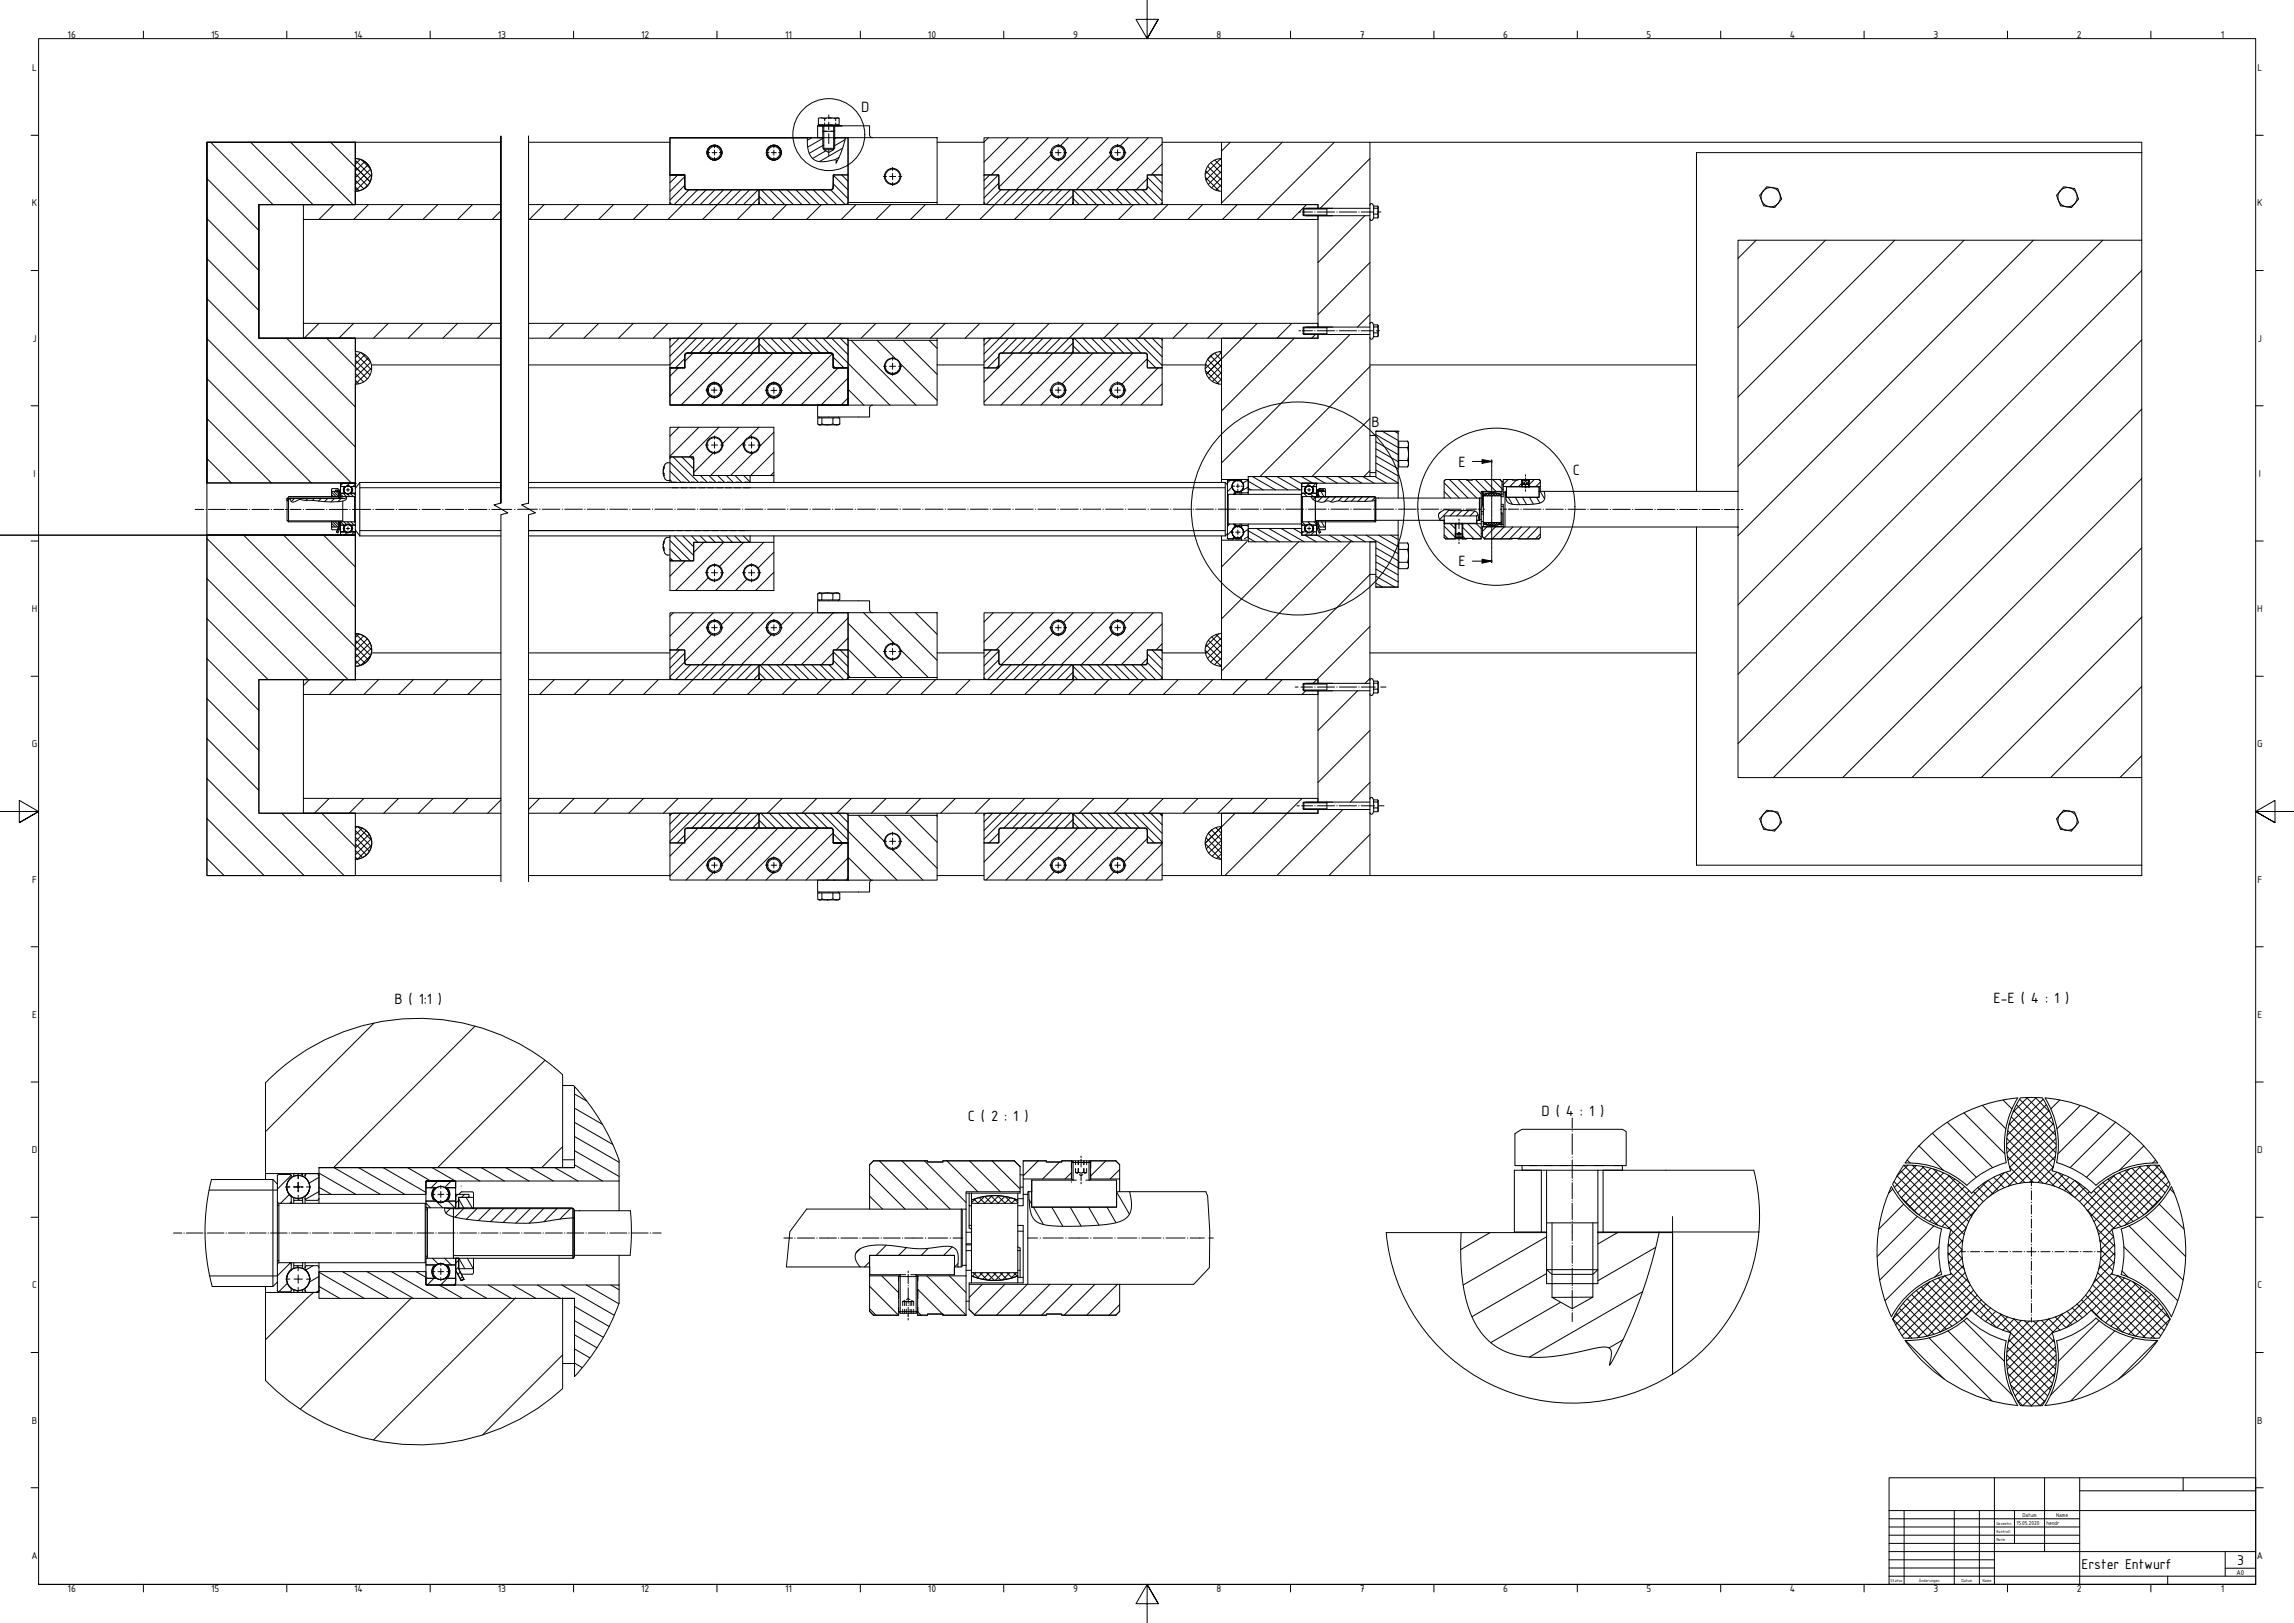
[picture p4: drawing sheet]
<svg xmlns="http://www.w3.org/2000/svg" width="1189mm" height="841mm" viewBox="0 0 1189 841" stroke-linecap="round" stroke-linejoin="round" font-family="sans-serif">
<defs><g id="words">
<g font-size="8.3">
<text x="446" y="58">D</text>
<text x="711" y="221">B</text>
<text x="756" y="242">E</text>
<text x="815" y="246">C</text>
<text x="756" y="293">E</text>
<text x="204" y="520">B ( 1:1 )</text>
<text x="1033" y="520">E-E ( 4 : 1 )</text>
<text x="502" y="581">C ( 2 : 1 )</text>
<text x="799" y="578">D ( 4 : 1 )</text>
</g>
<g font-size="7.9">
<text x="1079" y="813">Erster Entwurf</text>
<text x="1159" y="811">3</text>
</g>
<g font-size="5.5">
<text x="35" y="20">16</text>
<text x="109" y="20">15</text>
<text x="184" y="20">14</text>
<text x="258" y="20">13</text>
<text x="332" y="20">12</text>
<text x="407" y="20">11</text>
<text x="481" y="20">10</text>
<text x="556" y="20">9</text>
<text x="630" y="20">8</text>
<text x="705" y="20">7</text>
<text x="779" y="20">6</text>
<text x="853" y="20">5</text>
<text x="928" y="20">4</text>
<text x="1002" y="20">3</text>
<text x="1076" y="20">2</text>
<text x="1151" y="20">1</text>
<text x="17" y="37">L</text>
<text x="1170" y="37">L</text>
<text x="16" y="107">K</text>
<text x="1170" y="107">K</text>
<text x="17" y="177">J</text>
<text x="1170" y="177">J</text>
<text x="17" y="247">I</text>
<text x="1171" y="247">I</text>
<text x="16" y="317">H</text>
<text x="1170" y="317">H</text>
<text x="16" y="387">G</text>
<text x="1170" y="387">G</text>
<text x="17" y="457">F</text>
<text x="1170" y="457">F</text>
<text x="17" y="527">E</text>
<text x="1170" y="527">E</text>
<text x="16" y="597">D</text>
<text x="1170" y="597">D</text>
<text x="17" y="668">C</text>
<text x="1170" y="668">C</text>
<text x="16" y="738">B</text>
<text x="1170" y="738">B</text>
<text x="16" y="808">A</text>
<text x="1170" y="808">A</text>
<text x="35" y="825">16</text>
<text x="109" y="825">15</text>
<text x="184" y="825">14</text>
<text x="258" y="825">13</text>
<text x="332" y="825">12</text>
<text x="407" y="825">11</text>
<text x="481" y="825">10</text>
<text x="556" y="825">9</text>
<text x="630" y="825">8</text>
<text x="705" y="825">7</text>
<text x="779" y="825">6</text>
<text x="853" y="825">5</text>
<text x="928" y="825">4</text>
<text x="1002" y="825">3</text>
<text x="1076" y="825">2</text>
<text x="1151" y="825">1</text>
</g>
<text font-size="3.9" x="1159" y="816">A0</text>
<g font-size="3.2">
<text x="1045" y="790">15.05.2020</text>
<text x="1048" y="786">Datum</text>
<text x="1061" y="790">hendr</text>
<text x="1066" y="786">Name</text>
</g>
<g font-size="2.4">
<text x="1035" y="790">Gezeichn</text>
<text x="1035" y="795">Kontroll</text>
<text x="1035" y="799">Norm</text>
<text x="980" y="820">Status</text>
<text x="994" y="820">Änderungen</text>
<text x="1017" y="820">Datum</text>
<text x="1027" y="820">Name</text>
</g>
</g></defs>
<!-- layer: Schraffur (ISO) -->
<g fill="none" stroke="#000" stroke-width=".52">
<path d="M109 74l32 32M130 74l32 32M151 74l32 32M171 74l21 20M421 71l-3 2M427 75l-8 4M427 71l-8 5M428 78l-7 4M433 71l-1 1M437 77l-12 7M438 72l-6 4M512 71l-2 3"/>
<path d="M523 71l-13 13M533 71l-19 20M543 71l-25 26M554 71l-4 4M564 71l-27 27M574 71l-27 27M585 71l-4 5M595 71l-27 27M602 75l-23 23 7 8M638 74l-5 4M665 74l-32 31M691 74l-40 40"/>
<path d="M107 93l27 26M184 97l2 2M184 93l5 5M184 90l6 6M184 83l9 8M187 83l-3 2M187 83l5 4M189 84l-5 5M191 85l-7 7M191 96l-2 1M192 88l-8 7M193 90l-9 9"/>
<path d="M351 91l-4 4M355 96l-8 8M355 92l-8 7M357 98l-8 8M362 98l-16 16M366 98l-8 8M371 98l-8 8M375 98l-8 8M380 98l-16 16M384 98l-8 8M388 98l-7 8M393 98l-8 8"/>
<path d="M394 98l8 8M399 98l8 8M403 98l8 8M408 98l8 8M412 98l8 8M417 98l8 8M421 98l8 8M426 98l8 8M430 98l8 8M432 95l8 8M432 91l8 7M435 82l-2 1"/>
<path d="M436 91l4 3M513 91l-3 3M517 91l-7 7M518 95l-8 8M519 98l-8 8M523 98l-15 16M528 98l-8 8M532 98l-8 8M537 98l-8 8M541 98l-15 16M545 80l-18 18M546 98l-8 8"/>
<path d="M550 98l-8 8M555 98l-8 8M556 98l8 8M561 98l7 8M565 98l8 8M570 98l7 8M574 98l8 8M576 80l-18 18M583 98l8 8M588 98l7 8M592 98l8 8M595 96l7 8"/>
<path d="M595 92l7 8M595 93l-6 5M598 91l4 4M602 85l-5 6M625 92l7 7M625 89l8 8M626 86l7 7M627 84l6 6M630 83l3 3M632 82l1 1M633 82l-8 8M633 85l-8 8"/>
<path d="M633 99h.1M633 96l-3 3M633 92l-5 5M633 89l-7 7M710 82l-26 26M107 113l27 27M173 106l-8 8M191 106l-8 8M209 106l-8 8M227 106l-8 8M245 106l-8 8M260 109l-5 5"/>
<path d="M282 106l-8 8M300 106l-8 8M318 106l-8 8M336 106l-8 8M393 102l5 4M393 102l-11 12M408 106l-8 8M426 106l-8 8M444 106l-8 8M462 106l-8 8M480 106l-8 8M498 106l-8 8"/>
<path d="M556 101l-12 13M556 103l3 3M569 106l-7 8M587 106l-7 8M605 106l-7 8M623 106l-7 8M641 106l-7 8M677 106l-8 8M707 112l-24 24M107 134l27 27M710 136l-27 27M910 124l-9 10"/>
<path d="M946 124l-45 46M982 124l-81 82M1018 124l-117 118M1054 124l-153 154M1090 124l-189 189M107 155l77 77M1110 140l-209 209M107 175l75 75M149 175l35 36M165 168l-7 7M169 175l21 21M183 168l-7 7"/>
<path d="M201 168l-7 7M219 168l-7 7M237 168l-8 7M255 168l-8 7M274 168h.1M292 168l-7 7M310 168l-7 7M328 168l-7 7M346 168l-7 7M352 175l-5 5M361 175l-14 14M364 168l-17 17"/>
<path d="M365 175l-7 8M370 175l-8 8M379 175l-8 8M382 168l-15 15M383 175l-7 8M388 175l-8 8M393 178l5 5M393 179l-4 4M395 175l8 8M400 175l7 8M400 168l-15 15M404 175l8 8"/>
<path d="M409 175l7 8M413 175l8 8M418 175l7 8M418 168l-8 7M422 175l8 8M427 175l34 35M431 175l9 9M435 175l5 4M436 168l-8 7M441 176l34 34M454 168l-8 7M455 176l9 10"/>
<path d="M468 176l18 18M472 168l-8 7M481 176l5 5M490 168l-8 7M508 168l-8 7M514 175l-4 4M523 175l-13 13M526 168l-16 15M527 175l-8 8M532 175l-8 8M541 175l-8 8M544 168l-16 15"/>
<path d="M545 175l-8 8M550 175l-8 8M556 178l-5 5M556 179l4 4M557 175l7 8M561 175l8 8M562 168l-16 15M566 175l7 8M570 175l8 8M575 175l7 8M579 175l8 8M580 168l-8 7"/>
<path d="M584 175l7 8M588 175l14 14M593 175l9 10M597 175l5 5M598 168l-8 7M616 168l-8 7M634 168l-8 7M652 168l-27 26M669 168l-7 7M671 175l-38 38M682 173l-2 2M700 173l-67 67"/>
<path d="M710 163l-7 6M1110 176l-209 209M107 196l54 54M184 197l2 2M184 194l4 4M184 187l8 7M184 183l9 9M187 183l-3 2M187 183l5 5M189 184l-5 5M191 185l-7 7M192 188l-8 8"/>
<path d="M193 191l-9 8M352 191l-5 4M355 190v1M355 186l-5 5M359 183l-4 4M370 183l-23 22M380 183l-27 27M390 183l-17 17M393 183h1M401 183l-27 27M411 183l-27 27M421 183l-17 17"/>
<path d="M431 183l-26 27M432 190l1 1M432 185l5 6M434 191l-19 19M440 196l-15 14M467 188l19 19M517 191l-7 7M518 189l-2 2M518 185l-6 6M525 183l-7 7M535 183l-25 25M546 183l-27 27"/>
<path d="M556 183l-27 27M556 182l-1 1M566 183l-16 16M577 183l-27 27M587 183l-27 27M595 186l4 5M595 186l-14 13M600 191l-19 19M602 199l-11 11M625 192l7 7M625 189l8 8M626 186l7 7"/>
<path d="M627 184l6 6M629 183l-3 3M629 183l4 4M632 182l1 1M633 196l-2 3M633 193l-5 5M633 189l-6 7M633 183l-8 8M710 190l-57 57M107 217l34 33M368 205l-5 5M399 206l-5 4"/>
<path d="M440 202l8 8M440 206l-4 4M545 204l-5 6M576 204l-5 6M602 209v1M710 217l-30 30M1110 212l-191 191M107 238l13 12M347 240l11 10M349 237l13 13M352 221l-5 5M353 237l7 6"/>
<path d="M358 237l2 1M362 221l-15 15M370 235l-10 10M373 221l-16 16M383 221l-9 9M386 229l-18 17M390 235l-11 11M393 221l-5 6M401 234l-12 12M401 224l-7 7M713 240l12 7M713 236l12 7"/>
<path d="M713 233l12 6M713 229l12 7M713 225l12 7M716 223l9 5M723 223l2 2M149 258v1M153 258l-2 2M156 258v1M159 258v1M163 258l-1 1M166 258l-1 2M170 258l-2 2"/>
<path d="M172 256l1 2M172 255l2 3M173 255l3 2M173 258l-1 2M174 255l2 1M174 254h.1M175 254v1M175 255h1M176 254v1M176 256l2 1M176 257v1M176 256v1"/>
<path d="M176 255v1M177 258l-2 2M178 250l-2 2M178 256l2 1M180 256l1 1M181 250l-1 2M181 256l2 1M183 256l1 1M184 251l-1 1M347 249l2 1M347 244l6 6M363 246l4 4"/>
<path d="M367 246l4 4M372 246l4 4M376 246l4 4M381 246l4 4M385 246l4 4M401 245l-2 1M638 248l-2 2M639 252l-3 3M640 256h-1M641 255h.1M641 248l1 1M647 249l-3 1"/>
<path d="M647 252l-4 2M647 253l1 1M647 249l8 5M649 247l12 7M655 247l12 7M662 247l12 7M668 247l7 4M674 247l6 3M675 250v1M676 256l1 1M679 250l-2 2M679 256l2 1"/>
<path d="M681 247l6 3M682 258l-1 1M682 256h.1M682 250l-2 2M683 256l1 2M683 256l-1 1M684 254l-2 1M685 255l1 3M685 258l-2 2M685 254v1M687 255h.1M687 247l6 3"/>
<path d="M689 258l-3 2M692 258l-2 2M693 247l6 3M696 258l-2 2M699 258l-2 2M700 247l6 3M703 258l-3 2M706 258l-2 2M706 247l6 3M709 258l-2 2M710 244l-3 3M713 247l6 3"/>
<path d="M713 258l-2 1M713 244l12 6M748 255l4 3M748 250l8 8M751 248l10 10M756 248l9 10M760 249l8 7M765 248l6 7M769 256h.1M769 248l6 7M770 256l1 1M771 256l-1 1-1-1"/>
<path d="M772 255l2 2 1-1M772 255l-1 2M773 255l2 2 1-1M774 248l4 5M774 255l-2 2-1-1M775 255l1 2M776 256l2 1M777 256l-1 1M780 255l1 1M782 248l-3 3M782 258l2 3M785 258l3 4"/>
<path d="M786 249l-3 3M789 250l-2 2M789 258l2 3M793 258l2 3M795 248l-3 3M796 258l2 3M798 255l2 4M798 250l-2 2M1110 248l-155 155M107 279l73 73M126 277l65 65M147 277l37 38"/>
<path d="M168 277l16 17M172 273h.1M172 271l2 2M172 270l3 3M174 270l2 2M175 270l1 1M175 276h.1M176 274l-2 1M176 270v1M176 272v1M176 271v1M177 270l1 2"/>
<path d="M177 276h-1M178 270l2 2M180 276l-2 1M180 270l2 2M182 270l2 2M184 270v1M184 276l-2 1M349 278l11 10M354 278l6 5M358 278l4 3M363 278l3 3M367 278l4 3"/>
<path d="M372 278l3 3-25 25M376 278l4 3M381 278l3 3M385 278l4 3M637 272l-1 1M639 275l-3 2M640 278l-1 1M640 272l1 1M642 279h1M644 272l-1 1M647 278l-2 1M647 274l-2 2"/>
<path d="M647 279l3 2M647 275l10 6M651 274l12 7M658 274l12 7M664 274l12 7M670 274l5 2M675 270l1 2M676 276l-1 1M676 277l6 4M678 270l2 2M678 276l-1 1M681 270l1 2"/>
<path d="M681 276l-2 1M682 277h.1M683 277l6 4M683 271l1 2M683 272h-1M683 273v1M684 275h-1M685 270l1 3M689 277l6 4M695 277l6 4M702 277l6 4M708 277l17 10"/>
<path d="M714 277l11 6M721 277l4 3M747 265l-1 1M748 277l3 2M748 273l6 5M751 264l-5 5M752 271l2 3M754 265l-3 2M758 265l-3 2M758 278l1 1M758 273l6 6M761 271l7 7"/>
<path d="M761 265l-3 2M764 265l-2 2M765 271l3 3M766 267h-1M769 271v1M769 271h.1M770 271l1 1M771 273l-3 2M771 271l-1 1M771 271l2 1M772 271l-1 1M773 271l1 1"/>
<path d="M773 271l-1 1M774 271l1 1M775 271l-2 1M775 273l-6 6M775 271l1 1M776 271l-2 1M777 271v1M777 271l-1 1M778 271h.1M779 273l-6 6M784 273l-6 6M788 273l-6 6"/>
<path d="M793 273l-6 6M797 273l-6 6M798 277l-2 2M107 300l53 52M347 285l6 6M347 280l11 11M347 289l2 2M355 291l-8 8M365 281l-5 5M367 299l-7 7M385 281l-12 13M396 281l-25 25"/>
<path d="M401 297l-9 9M401 286l-8 8M646 281l-13 13M673 281l-40 40M700 281l-67 67M710 298l-55 54M713 299l10 5M713 295l12 7M713 291l12 7M713 288l12 6M713 284l12 7M1110 284l-119 119"/>
<path d="M349 318l-2 1M359 318l-12 12M370 318l-20 19M380 318l-6 6M387 300l-6 6M390 318l-27 26M401 318l-27 26M411 318l-6 6M421 318l-26 26M432 318l-27 26M448 317l16 17M461 317l25 25"/>
<path d="M474 317l12 12M515 318l-5 4M525 318l-15 15M535 318l-19 19M546 318l-27 26M556 318l-5 5M567 318l-27 26M577 318l-27 26M587 318l-5 5M598 318l-27 26M713 302l4 2M1110 320l-83 83"/>
<path d="M107 320l32 32M184 339l5 5M184 332l8 8M184 328l9 9M186 329l-2 1M188 330l-4 4M190 331l-6 6M192 333l-8 8M192 340l-5 5M193 336l-9 8M348 337h-1M352 337l-5 5"/>
<path d="M355 338l-8 8M369 329l-14 14M400 329l-16 15M432 338l8 7M432 338l-6 6M435 337l5 4M440 336l14 15M440 323l28 28M440 320l-25 24M440 331l-7 6M467 337l14 14M514 337l-4 4"/>
<path d="M518 337l-8 8M546 328l-17 16M577 328l-17 16M595 339l7 8M597 337l5 5M602 337v1M602 334l-3 3M602 323l-21 21M625 337l8 8M625 334l8 8M626 332l7 7M628 330l5 5"/>
<path d="M630 329l3 3M632 328l-7 7M633 334l-7 7M633 337l-6 6M633 330l-8 9M710 325l-29 29M107 341l27 27M160 352l-3 3M178 352l-7 8M184 342l3 3M196 352l-7 8M214 352l-7 8"/>
<path d="M232 352l-8 8M250 352l-8 8M287 352l-7 8M305 352l-7 8M323 352l-7 8M341 352l-8 8M355 343l-8 8M358 344l-8 8M362 344l-7 8M367 344l-16 16M371 344l-7 8M376 344l-8 8"/>
<path d="M380 344l-7 8M385 344l-16 16M389 344l-7 8M393 349l4 3M393 349l-2 3M393 345l-7 7M394 345l7 7M395 352l-8 8M398 344l8 8M403 344l7 8M407 344l8 8M412 344l7 8"/>
<path d="M413 352l-8 8M416 344l8 8M421 344l7 8M425 344l8 8M430 344l7 8M431 352l-8 8M432 342l9 9M449 352l-8 8M467 352l-8 8M485 352l-8 8M503 352l-8 8M518 342l-8 8"/>
<path d="M520 344l-8 8M524 344l-8 8M528 344l-15 16M533 344l-8 8M537 344l-7 8M542 344l-8 8M546 344l-15 16M551 344l-8 8M555 344l-7 8M556 348l-4 4M556 350l3 2M556 345l7 7"/>
<path d="M557 352l-8 8M560 344l8 8M564 344l8 8M569 344l7 8M573 344l8 8M575 352l-8 8M578 344l7 8M582 344l8 8M587 344l7 8M591 344l8 8M593 352l-8 8M595 341l-4 3"/>
<path d="M595 343l7 8M611 352l-8 8M629 352l-8 8M633 344l-1 1M633 341l-4 3M647 352l-8 8M664 352l-7 8M677 358l-2 2M704 358l-21 21M710 352l-3 2M1110 356l-47 47M107 362l27 27"/>
<path d="M710 379l-27 26M107 383l27 27M1110 392l-11 11M107 403l51 51M171 414l-8 7M189 414l-8 7M207 414l-8 7M225 414l-8 7M242 414l-7 7M260 415l-7 6M280 414l-6 5M298 414l-8 7"/>
<path d="M316 414l-8 7M334 414l-8 7M351 414l-7 7M369 414l-22 22M387 414l-40 40M405 414l-7 7M423 414l-7 7M441 414l-7 7M459 414l-7 7M477 414l-7 7M495 414l-8 7M513 414l-8 7"/>
<path d="M531 414l-21 21M549 414l-15 15M567 414l-8 7M585 414l-8 7M603 414l-8 7M621 414l-8 7M639 414l-8 7M657 414l-8 7M675 414l-40 40M696 419l-34 35M710 405l-10 11M107 424l30 30"/>
<path d="M146 421l32 33M167 421l17 18M184 437l6 6M184 434l7 7M184 430l8 9M185 428l-1 1M186 428l6 7M188 429l-4 4M190 430l-6 6M191 432l-7 7M192 435l-8 8M192 438l-7 7"/>
<path d="M348 422h-1M353 421l-6 6M354 437l-7 7M355 433l-4 4M357 421l-10 10M362 429l-7 7M366 421l-7 8M371 421l-8 8M375 421l-7 8M382 429l-26 27M384 421l-7 8M389 421l-8 8"/>
<path d="M393 429l-19 19M393 422l-7 7M393 425l4 4M393 426l-3 3M394 421l8 8M399 421l7 8M403 429l-27 27M403 421l8 8M408 421l7 8M412 421l8 8M414 429l-27 27M417 421l7 8"/>
<path d="M421 421l8 8M424 429l-19 19M426 421l14 14M430 421l35 35M432 436v1M432 432l5 5M432 432l-25 24M435 421l5 5M437 437l-19 19M445 422l13 14M458 422l28 28M472 422l14 14"/>
<path d="M485 422l1 1M514 421l-4 5M518 436l-1 1M518 432l-5 5M519 421l-9 9M528 429l-18 18M528 421l-8 8M532 421l-7 8M537 421l-8 8M538 429l-27 27M546 421l-8 8M548 429l-27 27"/>
<path d="M550 421l-7 8M555 421l-8 8M556 425l-4 4M556 426l3 3M556 422l8 7M559 429l-27 27M560 421l8 8M565 421l8 8M569 429l-17 17M569 421l8 8M574 421l8 8M578 421l8 8"/>
<path d="M579 429l-27 27M583 421l8 8M587 421l15 15M590 429l-27 27M592 421l10 11M595 433l3 4M595 435l-12 12M596 421l6 6M601 422l1 1M602 437l-19 19M625 437l8 8M625 434l8 8"/>
<path d="M626 432l7 7-5 5M628 430l5 5M628 430l-2 2M630 429l3 3M633 428h.1M633 435l-7 7M633 432l-8 8M640 421l-15 16M710 432l-21 22M107 445l9 9M184 444l1 1M184 441l4 3"/>
<path d="M370 452l-4 4M401 452l-4 4M440 444l11 12M440 455l-2 1M440 445l-12 11M462 440l16 16M546 452l-4 4M577 452l-4 4M602 448l-8 8M633 442l-2 3M194 530l-56 56M246 532l-73 73"/>
<path d="M282 549l-55 56M298 574l14 9M298 567l6 4M1018 577l21 21M1027 573l13 12M1038 570l5 5M1042 579l23 22M1044 575l21 22M1045 572l21 21M1047 570l18 18M1050 569l14 14M1051 569l-8 7"/>
<path d="M1055 569l7 7M1055 569l-14 14M1059 570l-19 18M1061 572l-21 21M1062 575l-22 22M1063 579l-22 22M1067 570l-4 5M1078 573l-12 12M1088 577l-21 21M292 594l-11 11M298 596l23 14M298 589l23 13"/>
<path d="M298 582l20 11M995 594l12 13M1001 587l23 23M1009 582l24 23M1040 594l19 19M1040 590l25 25M1040 599l14 14M1041 586l34 34M1041 582l23 23M1064 582l-22 23M1065 586l-34 34M1065 599l-13 14"/>
<path d="M1066 590l-25 25M1066 594l-19 19M1096 582l-23 23M1104 587l-23 23M1111 594l-13 13M150 619l-5 5M151 609l-7 7M156 608l1 1M165 617l-7 5M165 610l-5 3M165 615l7 4M165 608l19 11"/>
<path d="M173 605l24 14M186 605l24 14M199 605l22 13M211 605l12 7M224 605l12 7M227 612l-4 3M234 612l-3 3M237 605l12 7M237 619l-1 1M241 619l-2 1M249 605l12 7M262 605l12 7"/>
<path d="M275 605l12 7M288 605l12 7M298 604l14 8M451 620l6 7M451 608l18 19M456 602l25 25M467 602l25 25M479 602l22 21M491 602l16 16M502 602l16 16M510 620l4 4M514 620l3 4"/>
<path d="M514 602l15 14M514 620l-4 4M517 620l4 4M518 620l-4 4M538 602l-8 7M549 602l-9 9M555 608l-3 3M573 602l-8 7M579 618l6 11M580 606l-5 5M981 616l-2 2M982 612l22 23"/>
<path d="M983 609l28 28M985 607l33 33M987 604l32 32M988 601l2 2M989 604l-6 5M991 604l29 29M993 604l-11 11M996 604l26 26M997 605l-14 13M1001 605l-16 16M1002 606l22 21M1004 606l-17 17"/>
<path d="M1007 608l-17 17M1010 609l16 16M1010 609l-18 19M1013 611l-19 19M1016 613l-19 18M1018 615l-18 18M1021 617l-18 17M1023 618l5 5M1025 615l5 6M1028 613l5 6M1033 610l6 6M1036 617l-6-5-24 24"/>
<path d="M1036 609l6 5M1039 608l-29 29M1040 607l6 6M1042 605l7 8M1064 605l-8 8M1066 607l-6 6M1067 608l29 29M1069 609l-5 5M1070 617l5-5 24 24M1072 610l-5 6M1078 613l-5 6M1080 615l-5 6"/>
<path d="M1083 618l-5 5M1085 617l17 17M1087 615l19 18M1090 613l18 18M1092 611l19 19M1095 609l19 19M1096 609l-16 16M1098 608l18 17M1101 606l17 17M1104 606l-22 21M1105 605l15 16M1109 605l13 13"/>
<path d="M1109 604l-25 26M1112 604l12 11M1114 604l-29 29M1117 604l5 6M1117 601l-1 2M1119 604l-32 32M1121 607l-33 33M1122 609l-27 28M1124 612l-23 23M1125 616l2 2M154 621l1 1M221 623l2 3"/>
<path d="M226 622l3 4M232 622l4 4M233 626l-2 3M238 622l-2 2M238 621l3 5M238 625l-1 1M240 626l-4 5M242 620l3 6M243 620h.1M247 626l-5 6M254 626l-6 7M261 626l-7 7"/>
<path d="M268 626l-7 7M275 626l-8 8M282 626l-8 8M289 626l-7 7M296 626l-6 6M298 631h.1M505 621l2 3M506 621l-3 2M507 621l3 3M510 620l-3 4M521 620l-4 4M521 620l3 4"/>
<path d="M524 621l-3 3M526 621l1 2M526 621l-2 3M533 622l2 2M536 626l5 9M545 626l6 9M555 626l5 9M564 626l6 9M574 626l4 8M772 639l-15 9M838 639l-10 6M985 620l9 9"/>
<path d="M987 624l-13 13M994 630l-21 21M1002 635l-28 28M1011 637l6 6M1019 637l-9 9M1024 627l-14 14M1081 627l14 14M1087 637l9 9M1095 637l-7 6M1103 635l28 28M1112 630l21 21M1119 624l13 13"/>
<path d="M1121 620l-9 9M150 654l-6 7M154 656l1 1M162 656l-4 2M165 659l24 14M177 659l24 14M190 659l24 14M203 659l24 14M216 659l5 3M221 655h.1M224 652l3 3M230 652l4 3"/>
<path d="M238 657l-2 1M238 653l-2 2M238 652l3 5M239 659l-2 1M242 652l3 5M446 647l-2 2M451 654l-3 3M459 645l-5 6M470 646l-4 5M481 647l-4 4M493 646l-4 5M496 655l-1 2"/>
<path d="M504 660l3 2M506 660l-2 1M508 660l4 3M509 660l-2 2M511 660l4 4M513 660l-4 3M515 660l4 3M516 660l-4 3M518 660l4 3M520 660l-4 3M522 660l3 2M523 660l-3 3"/>
<path d="M525 660l2 1M527 660l-3 2M802 660l-39 22M802 641l-44 25M858 646l-30 18M1005 646l-28 28M1006 659l-3 3M1010 649l8 9M1010 645l7 7M1010 654l11 11M1010 641l7 7-7 6M1011 660l31 30"/>
<path d="M1017 652l-6 6M1017 643l-7 7M1018 656l-34 33M1018 659l-32 33M1087 659l33 33M1088 656l34 33M1088 643l8 7M1089 652l6 6M1095 660l-31 30M1095 641l-6 7 7 6M1096 654l-11 11M1096 645l-7 7"/>
<path d="M1096 649l-8 9M1100 659l3 3M1101 646l28 28M149 665l-5 5M154 669l1 1M159 673l-21 21M165 669l-1 1M165 661l-5 3M165 667l11 6M213 673l-57 57M225 662l-4 4M228 666l12 7"/>
<path d="M232 662l-4 4M236 665l-1 1M240 661l-1 2M240 666l12 7M253 666l12 7M266 666l12 7M267 673l-73 73M278 666l12 7M291 666l27 16M298 677l18 10M304 666l17 10M317 666l4 2"/>
<path d="M451 678l3 4M451 667l15 15M457 661l9 9M476 680l1 2M476 668l12 13M480 661l21 20M492 661l9 9M509 666l-7 6M521 666l-16 15M532 666l-16 16M544 666l-16 16M556 666l-16 16"/>
<path d="M567 666l-16 16M579 666l-16 16M580 676l-5 6M809 675l-36 21M851 669l-58 34M984 678l15 14M986 675l16 16M991 671l18 18M993 669l19 18M996 667l18 18M998 665l19 19M1000 664l-19 20"/>
<path d="M1001 664l18 17M1005 662l17 17M1008 661l-26 26M1008 661l27 27 5-6M1020 663l-31 30M1021 666l-27 27M1023 669l-24 23M1025 671l-19 19-18-17M1027 674l-11 10M1029 676l-5 5M1032 678l-6 5M1034 679l-5 6"/>
<path d="M1071 679l6 6M1074 678l5 5M1076 676l6 5M1079 674l10 10M1081 671l19 19M1083 669l23 23M1084 666l28 27M1086 663l31 30M1098 661l-27 27M1098 661l25 26M1101 662l-17 17M1104 664l-18 17"/>
<path d="M1105 664l20 20M1107 665l-18 19M1110 667l-19 18M1112 669l-18 18M1115 671l-18 18M1117 673l-17 17M1119 675l-16 16M1121 678l-14 14M298 699l8 5M298 692l11 6M298 684l15 9M489 681v1"/>
<path d="M841 694l-7 4M981 683l10 10M983 681l12 12M988 695l20 20M1000 693l32 33M1010 690l33 33M1018 684l21 21M1036 681l29 28M1037 681l-5 5M1038 689l6-6 22 22M1040 698l23 22M1041 694l23 23"/>
<path d="M1042 691l23 22M1048 684l-7 6M1049 684l16 17M1052 685l-11 11M1054 685l11 11M1056 684l-16 17M1058 684l6 6M1064 691l-23 22M1064 694l-22 23M1065 682l6 6M1065 698l-22 22M1068 689l-6-6-22 22"/>
<path d="M1068 681l6 5M1069 681l-29 28M1088 684l-21 21M1096 690l-33 33M1106 693l-33 33M1118 695l-20 20M1123 681l-12 12M1125 683l-10 10M292 702l-42 42M298 706l4 3M1040 702l21 21M1040 707l20 19"/>
<path d="M1041 712l16 16 3-2M1042 718l11 11M1064 718l-11 11M1065 712l-17 16M1066 707l-20 19M1066 702l-22 21M1045 726l3 2"/>
</g>
<!-- layer: Verdeckt (ISO) -->
<g fill="none" stroke="#000" stroke-width=".52">
<path d="M425 65h.1M425 65h2M426 61h.1M426 68h2M427 61v1M427 62v1M427 64v1M428 61l-1 1M429 65h3M429 61h2M431 68h2M432 61h1"/>
<path d="M433 65h2M433 62v1M433 64v1M434 61h.1M435 61h.1M789 249h.1M789 249v1M789 251v1M789 252h1M789 251h1M789 248v1M789 250v1"/>
<path d="M790 251h.1M790 248v1M790 250v1M790 251h1M791 251h.1M791 248v1M791 250v1M791 251h1M791 252h1M792 251h-1M792 248v1M792 250v1"/>
<path d="M792 253h1M792 249l1 1M792 249h.1M793 251v1M754 272h.1M754 279h.1M754 272v2M754 276v3M755 277h.1M755 278v1M755 276l1 1M755 276h.1"/>
<path d="M755 276v1M756 278v1M756 276h.1M756 276l-1 1M756 276h1M757 277h.1M757 278v1M757 276h.1M758 272h.1M758 279h.1M758 272v2M758 276v3"/>
<path d="M555 613h.1M555 608v3M555 612h3M555 602v3M557 608h1M557 602v2M557 606v2M558 608h2M559 602v2M559 606v2M559 609h1h1M562 602v2"/>
<path d="M562 606v2M562 608h-1M563 608h.1M563 612h2M563 602v2M563 606v2h-1M565 602h.1M565 602v3M565 608v3M789 604h2M793 604h3M800 604h5"/>
<path d="M809 604h4M817 604h4M826 604h5M836 604h4M840 604h1M466 662h.1M466 680h.1M466 662v2M466 668v5M466 677v3M466 661h.1M467 661h2"/>
<path d="M468 675v2M468 679v2M468 674l1 1M469 675v2M469 679v2M469 674h-1M469 674l1 1M470 675v2M470 679v2M470 674l-1 1M470 673h1h1M471 674l-1 1"/>
<path d="M471 674h1M472 674h1M472 675v2M472 679v2M472 661h3M473 675v2M473 679v2M473 674h.1M474 675v2M474 679v2M476 662h.1M476 680h.1"/>
<path d="M476 661v1M476 662v2M476 668v5M476 677v3"/>
</g>
<!-- layer: Bruchlinie (ISO) -->
<path d="M260 261v-190v190l-4 1 7 4-3 1v190M274 261v-190v190l-4 1 7 4-3 1v190M292 557a110 110 0 0 0-154 4M297 562a111 111 0 0 1 24 39M110 611a110 110 0 0 0 0 56M625 618l1 2 1 18v19l-8 9M909 606a97 97 0 0 1-78 120 97 97 0 0 1-113-87M327 627v12v11M418 627l-9 11-1 19M321 675a110 110 0 0 1-23 38M138 715a110 110 0 0 0 154 4" fill="none" stroke="#000" stroke-width=".52"/>
<!-- layer: Sichtbar (ISO) -->
<g fill="none" stroke="#000" stroke-width=".52">
<path d="M184 74h76M274 74h73M418 71a11 11 0 0 0 5 12 18 18 0 0 0 10 0v2l3-6 2-8M418 71h9v7l3 1 2-1v-7h6M418 71h-71v20M424 65h3v6h-3zM426 65h-2l1-4h10v4h-2M438 71h2v20h-8v6l-1 1h-75l-1-1v-6h-8M440 71h46v34h-46zM452 71l-1-1v-5h-19v6h8M486 74h24M602 74h31"/>
<path d="M710 74h400v50M1110 79h-231v176M347 91h8v7h1l37 1v6M347 91v15M510 91h8v6l1 1h74l1-1 1-6h7M510 91v-20h92v20M510 91h7l1 7 38 1v6M510 91v15M914 99l-2 2 2 6 6 1 3-5-1-3M914 99a5 5 0 0 0 3 8 5 5 0 0 0 5-7M918 97l3 1 1 2M918 97h-2l-2 2"/>
<path d="M918 97a5 5 0 0 0-4 2M918 97a5 5 0 0 1 4 3M1068 99l-2 2 2 6 6 1 3-5-1-3M1068 99a5 5 0 0 0 3 8 5 5 0 0 0 5-7M1072 97a5 5 0 0 0-4 2M1072 97a5 5 0 0 1 4 3M1072 97l3 1 1 2M1072 97h-3l-1 2M157 114v54h103M260 106h-103v8h103M274 106h409v2v-2h-50v-7a8 8 0 0 1-8-8 8 8 0 0 1 8-9v-8h77v32M274 114h409"/>
<path d="M347 105l1 1h1h44v-1M393 105v1M440 105l-1 1h-1h-44l-1-1M440 105v-14h-8v7h-1h-37l-1 1v6M440 105v1M486 105v1M510 105v1h2h43l1-1M556 105v1M602 105v1h-2h-43l-1-1M602 105v-14h-7v7h-1h-37l-1 1v6M602 105v1M676 108v4z"/>
<path d="M676 112h34M676 108h34M683 112v57v-1h-409M688 108v4M710 106a.8 .8 0 0 1 1-1 .8 .8 0 0 1 0 1l1 2M710 106v7M710 113v55M712 108v3M712 111v2M712 113h2M712 111h2M712 108h2"/>
<path d="M712 107h2v1M712 113l-1 1a.8 .8 0 0 1-1-1M714 107v6v-5M157 168v7h103M274 175h409M347 175v1M393 176l1-1h44l1 1h1M393 176v7h-38v1v7l-8-1v-14M393 175v1M393 176v-1h-44l-1 1h-1M440 175l-1 16h-7v-7l-1-1h-38v-7M440 176h46v34h-46z"/>
<path d="M486 175v1M510 175v1M556 176l1-1h43l2 1M556 176v7h-1h-37v1l-1 7-7-1v-14M556 176v7h38l1 1v7l7-1M556 175v1M556 176l-1-1h-43l-2 1M602 175v16M675 170l1-1v4zM676 169h34M676 173h34M683 175h-50v7a8 8 0 0 0-8 9 8 8 0 0 0 8 8"/>
<path d="M683 173v2M688 169v4M710 168a.8 .8 0 0 1 1-1l1 2M710 168v7M710 175v72M712 169v3M712 172v2M712 174h2M712 172h2M712 169h2M712 168h2v1M712 174l-1 1a.8 .8 0 0 1 0 1 .8 .8 0 0 1-1-1"/>
<path d="M714 169v5v-5M184 199v51h-77v-176h77v8a8 8 0 0 1 9 9 8 8 0 0 1-9 8v7h-50v69h50v7a8 8 0 0 1 9 9 8 8 0 0 1-9 8M192 189h68M274 189h73M347 190l8 1v-7l1-1h75l1 1v7h8v19h-93v-19M458 190a4 4 0 0 0 5 4 4 4 0 0 0 4-4M486 189h24M510 191h8v-7l1-1h74l1 1 1 7h7M510 191v19h92v-19M510 190v1M602 189h23M633 199v51"/>
<path d="M710 189h169M425 216v1M426 217v3M426 210h.1M432 217h-8v3h1h1h3h6M432 220v-3h3v3M433 210h.1M435 216v1M435 220h-11M440 210h-16v6h27v-5l1-1M347 237v-16h54v29M347 237h13v9h41"/>
<path d="M347 240a3 3 0 0 0-3 4v-2v2v3v-2M347 237v13h-73M347 237h1h11l1 9h28l1 4h246M710 226h3M713 223h.1M713 223h12M725 223h.1M725 230h.1M725 232h4M729 229l1 1-1 2 1 3-1 4M729 239l1 1-1 2M729 239h-4v3h4"/>
<path d="M729 229h-4v10M729 229l1 1v11l-1 1M107 250v27M150 258h-1v12h1h22v3h4M172 257v1M175 253h-3v2M176 255h-4v2M176 255h.1M176 255v2M176 251h8M176 251h.1M176 252h.1"/>
<path d="M176 256h3M176 251v7M177 252h2M178 252h1M178 252h.1M178 252v2l1 1M179 252h.1M179 255l1 1 2-1M179 252l-1 2 1 1M179 256h2M179 252h2M179 256h-3l1 1h7"/>
<path d="M179 256h.1M180 256h.1M181 256h.1M181 252h3M181 256h3M181 252h1M182 252v2v1M182 252h.1M182 252l1 2-1 1M184 258h.1M184 257v13M184 250v27h-8"/>
<path d="M184 251h.1M184 252h.1M186 250h74M186 250v28M186 250l-2 3M344 244v1M344 245v2a2.5 2.5 0 0 0 3 2M344 245h.1M349 250h2zM349 250h.1M354 250h1zM354 250h.1"/>
<path d="M358 250h2zM358 250h.1M363 250h2zM363 250h.1M368 250h1zM368 250h.1M372 250h2zM372 250h.1M377 250h1zM377 250h.1M381 250h2zM381 250h1"/>
<path d="M382 250h-1M386 250h2zM386 250h.1M635 250v28M635 250l1 1M636 256h1M636 249v30M636 257h1M637 256v16M637 248h2M639 252l1 2M640 249a4 4 0 0 0-1 5h1"/>
<path d="M640 256h-1M640 254v2M640 255h3M640 249h3M640 249a3 3 0 0 0-1 3 3 3 0 0 0 1 3M640 249v-1h3v1M640 248h.1M640 248h3M640 255v1M643 249a3 3 0 0 1 1 3 3 3 0 0 1-1 3M643 248h.1M643 255v1"/>
<path d="M643 255h1h3M643 249a4 4 0 0 1 1 5h-1M643 254v2M644 248l-1 1M644 248h2M644 252l-1 2M646 248l1 1M647 247h66v-24h12v27h-50v4h-28zM647 247h.1M647 249v7M647 247h66M674 256v16"/>
<path d="M674 256h1M674 256h-37M675 258h.1M675 256v15M675 252h2M675 257v13M677 252l-1 2 1 1M677 252h.1M677 255h.1M677 255l1 1 2-1M677 252v3M677 256h3"/>
<path d="M677 252h3M677 256h-2M677 256h.1M678 256h.1M679 256h.1M679 257l34 1M680 256h2v1h-7M680 252h2M680 256h.1M680 256h2M680 252h.1M680 255h.1"/>
<path d="M680 252v2v1M680 252l1 2-1 1M682 258v12M682 251l-7-1v6h2M682 251h.1M682 252h.1M682 251v7M683 255h4v3M683 255h.1M683 255v3M683 257v1M684 253h3v2"/>
<path d="M710 245h3M713 258h.1M713 258v12M714 258h.1M725 250v8M725 241h.1M748 258h-35M748 249h.1M749 248h.1M749 248h11M749 248l-1 1M760 248h.1"/>
<path d="M760 249h3M763 248h.1M763 248h14M767 258v12M768 258v13M768 257h1M768 255v7h1M769 256l4-1 5 1M769 256a12 12 0 0 1 9 0M769 256v1h9v-1M769 255v1M769 257v16"/>
<path d="M777 248h-28l-1 1v9h20M777 248h.1M777 248l1 2M778 255v1M778 257v14M778 256h1M778 250v5h-10v3M778 250h.1M778 254h1M778 255h-10M778 251h1M779 248h10v4h-10z"/>
<path d="M779 248h.1M779 252v3h1M779 248h5M779 255v2h-1M780 255h1v3h17v-3h2M780 255a5 5 0 0 0 6 7h2a21 21 0 0 0 12-2l1-2-1-3M780 255v18M781 252h.1M781 252v3M781 255v3h17v-3M784 248h.1M784 249h3"/>
<path d="M787 248h.1M787 248h2M789 252h-8v3M789 249h3M789 248v1M792 248h6v1v3h-6zM792 252h6v3M792 248v1M793 248h5M798 248h.1M798 248v1M798 252v3"/>
<path d="M798 255h.1M798 249h.1M800 255h101v-131h209v279h-209v-130h-103M107 277h77v51a8 8 0 0 1 9 9 8 8 0 0 1-9 8v7h-50v69h50v7a8 8 0 0 1 9 9 8 8 0 0 1-9 8v9h-77zM172 273v2h3v-1M174 276h.1M175 276h.1M176 273v-3v6M176 270v3M176 277h.1M176 270l8 1M176 272h3"/>
<path d="M176 274v3M177 270l-1 2h3M177 276h2M178 275h.1M179 275v1M179 272h1h2M179 275h-1M179 275h.1M179 272l-1 1v2M179 272l-1 2 1 1M179 272h2M179 276h2"/>
<path d="M179 272h.1M180 272h.1M181 272h.1M181 272h3M181 276h3M182 272l1 1-1 2M182 272v2v1M182 275h.1M182 275l-1 1M184 270h.1M184 275l2 3M186 278h74"/>
<path d="M274 278h73v12M347 278a3 3 0 0 0-3 4v-1M401 278v28h-54v-15M633 278v50a8 8 0 0 0-8 9 8 8 0 0 0 8 8v7h50v2v-2h-409M635 278h-246l-1 3h-28l-1 9-11 1-1-1M636 279h1M636 277l-1 1M636 271h1M637 272h-1M637 272h37M637 279h2M639 272h1"/>
<path d="M640 273l-1 3M640 279h-1M640 273a3 3 0 0 0 0 5v1M640 272v1M640 279h3M640 273h3M640 273a3 3 0 0 0-1 3 3 3 0 0 0 1 3M640 273v-1h3v1M640 272h.1M640 279h.1M643 273a3 3 0 0 1 1 3 3 3 0 0 1-1 3M643 272h.1"/>
<path d="M643 279h.1M643 273l1 3M643 273a3 3 0 0 1 0 5v1M643 273l1-1 3 1M643 272v1M647 274h28v3h50v27h-12v-23h-66zM647 272v7M675 271v1h2M675 270h.1M675 271l-1 1M675 276h2M675 272h.1"/>
<path d="M677 272l-1 2 1 1M677 275h.1M677 272h.1M677 272h1h2M677 275v1M677 272h3M677 272h-2v5h7v-3M677 276h3M678 272h.1M679 272h.1M680 272h2M680 276h2"/>
<path d="M680 272h.1M680 272v2v1M680 275h.1M680 275v1M680 272l1 2-1 1M682 272h.1M682 270v2h-2M682 270l-7 1M683 273v-3h-1v6M683 270v3M684 276h.1M687 273v2h-3l-1-1"/>
<path d="M713 270h-26v3h-4M713 270h35M725 270v7M748 270v1M748 271h6v8h-5l-1-1zM748 278h.1M748 278l1 1M748 270v1l10 1v-1h7v-1M749 279h.1M754 279h4zM754 271h.1M758 271h.1"/>
<path d="M758 271h10v8h-10zM758 279h-9M758 279h2M760 279h.1M760 279h3M763 279h5M763 279h.1M765 271h.1M765 270h2M765 270v1M767 269h1M768 263h1"/>
<path d="M768 265h1M768 279h.1M768 276h.1M768 270h1M768 266h1M768 278v-5h30v5v1h-29M768 278l1 1M768 278h.1M768 261h1M769 271h9M769 271a12 12 0 0 0 9 0l-5 1zM769 279h15"/>
<path d="M769 279h.1M778 272h1M778 271v2M778 266h.1M778 270h.1M778 261h1v12h-11M778 262h1M778 266v6M784 279h3M784 279h.1M787 279h11M787 279h.1"/>
<path d="M798 279h.1M798 278h.1M798 278v1M879 273v175h231M344 283v1M344 284v1M344 284v1a2.5 2.5 0 0 0 3 3M344 284h.1M344 281v2v2M344 285h.1M344 281h.1M401 281h-41v10h-13v-1"/>
<path d="M710 281v71M710 281h3M710 298h3M725 294h.1M725 282h.1M725 285h4M729 281l1 2-1 2 1 3-1 3M729 291l1 2-1 2M729 291h-4v4h4M729 281h-4v10M729 281l1 1v12l-1 1M347 318h93v19h-8v6l-2 1h-74l-1-1v-6h-8z"/>
<path d="M424 307h11v1l-11-1v1v3h2v-3M425 311h.1M426 317v1M432 308v3M433 317v1M435 311h.1M435 308v3h-9M440 317h46v34h-46zM440 317h-16v-6h27v5l1 1M713 304h.1M713 304h12M725 304h.1"/>
<path d="M192 338h68M274 338h73M347 337h8v7h1l37 1v6M347 337v15M486 338h24M510 337h8v6l1 1h74l1-1 1-6h7M510 337v-19h92v19M510 337h7l1 7 38 1v6M510 337v15M602 338h23M710 338h169M157 360v54h103"/>
<path d="M260 352h-103v8h103M274 360h409M347 351l1 1h1h44v-1M393 351v1M440 351l-1 1h-1h-44l-1-1M440 351v-14h-8v7h-1h-37l-1 1v6M440 351v1M486 351v1M510 351v1h2h43l1-1M556 351v1M602 351v1h-2h-43l-1-1M602 351v-14h-7v7h-1h-37l-1 1v6"/>
<path d="M602 351v1M676 354v4zM676 354h34M676 358h34M683 358v58v-2h-409M688 354v4M710 352a.8 .8 0 0 1 1 0l1 2M710 352v8M710 360v54M712 359h2M712 357h2M712 354v3"/>
<path d="M712 354h2M712 357v2M712 353h2v1M712 359l-1 1a.8 .8 0 0 1-1 0M714 353v6v-5M157 414v7h103M675 416h1v3zM676 416h34M676 419h34M683 419v2M688 416v3M710 414a.8 .8 0 0 1 1-1 .8 .8 0 0 1 0 1l1 2"/>
<path d="M710 414v7M712 416v3M712 419v2M712 419h2M712 416h2M712 414h2v2M714 415v6v-5M1110 403v51h-400M274 421h409M347 437h8v-7l1-1h75l1 2v6h8v19h-93v-19M347 421v1M393 422l1-1h44l1 1h1"/>
<path d="M393 422v7h-38v1v7h-8v-15M393 421v1M393 422v-1h-44l-1 1h-1M440 421l-1 16h-7v-7l-1-1h-38v-7M440 422h46v34h-46zM486 421v1M510 437h8v-7l1-1h74l1 1 1 7h7M510 437v19h92v-19M510 421v1M510 437h.1M556 422l1-1h43l2 1M556 422v7h-1h-37v1l-1 7h-7v-15"/>
<path d="M556 422v7h38l1 1v7h7M556 421v1M556 422l-1-1h-43l-2 1M602 421v16M710 421v33h-77v-9a8 8 0 0 1-8-8 8 8 0 0 1 8-9v-7h50M712 421h2M712 421h-1a.8 .8 0 0 1 0 1 .8 .8 0 0 1-1-1M914 422l-2 2 2 6 6 1 3-5-1-3M914 422a5 5 0 0 0 3 8 5 5 0 0 0 5-7M918 420l3 1 1 2M918 420h-2l-2 2M918 420a5 5 0 0 0-4 2"/>
<path d="M918 420a5 5 0 0 1 4 3M1068 422l-2 2 2 6 6 1 3-5-1-3M1068 422a5 5 0 0 0 3 8 5 5 0 0 0 5-7M1072 420a5 5 0 0 0-4 2M1072 420a5 5 0 0 1 4 3M1072 420l3 1 1 2M1072 420h-3l-1 2M184 454h76M274 454h73M426 456h.1M433 456h.1M440 456h-16v6h27v-5l1-1"/>
<path d="M486 454h24M602 454h31M425 462v1M426 463v3M432 463h-8v3h1h1h3h6M432 466v-3h3v3M435 462v1M435 466h-11M292 557v48M138 561v50M292 562h5M298 563v42h-133v14h56v-7h100v-11"/>
<path d="M1060 569a80 80 0 0 1 58 34 46 46 0 0 0-32 11l-5-4-5-3-10-5a46 46 0 0 0-6-33zM997 592a80 80 0 0 1 49-23 46 46 0 0 0-6 33l-6 3-6 2-9 7a46 46 0 0 0-32-11zM110 611h31M141 611v56M141 611l3 3M144 609v60M149 615a6 6 0 0 0 2 5M151 609v1a6 6 0 0 0 0 10M151 620v4M152 610v-2h5v2M152 608h5M152 608h.1"/>
<path d="M152 610a6 6 0 0 0-3 5 6 6 0 0 0 3 6M152 610l2-1 3 1M157 608h.1M157 610a6 6 0 0 1 4 5 6 6 0 0 1-4 6M158 620a6 6 0 0 0 0-10v-1l1-1h5l1 1v15M158 620v4M161 615a6 6 0 0 1-3 5M165 605h.1M165 605h133M221 612v7M221 619v3h5M221 612h.1"/>
<path d="M221 612h15M221 615h5M225 616a5 5 0 0 0 0 6M225 616h.1M225 616a4 4 0 0 0 0 6M226 615l-1 1M226 615a4 4 0 0 1 5 0M231 615h5M231 615v1M231 616a4 4 0 0 1 0 6M232 616a5 5 0 0 1 0 6M232 616h-1"/>
<path d="M232 616h.1M236 612h.1M236 615h.1M236 612v14M239 618h6v2M292 601h6M321 612v15M451 604h.1M453 602h.1M453 602h28M453 602l-2 2M481 602h.1"/>
<path d="M481 602h8M489 602h.1M489 602h37M502 618v18l1 1M503 618v4M526 602h-37h-8h-28l-2 2v23h50M526 602l3 3M526 602h.1M527 618v4M529 605v13h-28v9M529 615h1M529 605h.1"/>
<path d="M529 618h-28M529 609h1M530 602h12h13v9h-25zM530 611v8h3M530 602h12M530 602h.1M530 619v6h-3M533 618v48M533 618v6a10 10 0 0 0 11 11h10h13a29 29 0 0 0 17-4 16 16 0 0 0 1-13M533 618h2M535 612v14h44v-8M542 602h8"/>
<path d="M542 602h.1M550 602h6M550 602h.1M555 612h-20v14h44v-8M555 602h1h8h1zM565 602h13l2 2v7h-15zM565 612h14v6M578 602h-14M578 602h.1M578 602l2 2M579 612v6M579 618h46"/>
<path d="M580 604h.1M580 611v7M799 606h-10v-2h-4v-16l4-3h52l2 1v18h-2v2h-10M802 606h-17v32h17M828 606h81M980 615a46 46 0 0 0 26 22l-1 6v6l1 11a46 46 0 0 0-26 22 80 80 0 0 1 0-67zM987 604a45 45 0 0 1 35 14l5-4 5-3 10-4a45 45 0 0 1 5-38h11a45 45 0 0 1 6 38l5 2 6 3 9 6a45 45 0 0 1 35-14l6 10a45 45 0 0 1-31 23l2 6v6l-2 11a45 45 0 0 1 31 24l-6 9a45 45 0 0 1-35-14l-9 7-6 3-5 2a45 45 0 0 1-6 37h-11a45 45 0 0 1-5-37l-10-5-5-3-5-4a45 45 0 0 1-35 14l-6-9a45 45 0 0 1 30-24l-1-6-1-6 2-11a45 45 0 0 1-30-23zM144 623l1 1M144 625h1M145 624v30M151 623l-1 1M152 621h3h2"/>
<path d="M152 621v1h5v-1M152 622v2M157 622v2M158 621l1 1h5l1-1M220 624v30M220 624h1M220 624h-75M221 624v30M221 627h1M222 626v26M225 622h.1M225 622a4 4 0 0 0 7 0"/>
<path d="M226 622h-5v2M226 622a4 4 0 0 0 5 0M226 622h.1M226 622l2 1 3-1M228 623h.1M229 623h.1M230 626h4h63M231 622h5v4h-15v-1M231 622h.1M231 622h5M231 622h1M232 622h-1"/>
<path d="M235 626v26M238 620v6M238 626h.1M238 620h7v6M238 620h.1M245 626h.1M297 626l1 1v24l-1 1M297 626v26M300 627h.1M327 627h-29M418 627h33M501 639h2"/>
<path d="M501 627v34M502 625h1M502 635h1M503 622a32 32 0 0 1 24 0M503 622v2h24v-2M503 624v41M527 624v36M527 621h3M527 635h3v30h-28v1M527 638h3M718 639h84M757 639a88 88 0 0 0 8 48 34 34 0 0 0 32 16 214 214 0 0 0 34-5 3 3 0 0 1 3 1 3 3 0 0 1 1 4l-1 4a240 240 0 0 0 26-68"/>
<path d="M828 638h84M828 639h32M867 630v82v-73h-7M1099 637a46 46 0 0 0 26-22 80 80 0 0 1 0 67 46 46 0 0 0-26-22M1099 637l2 11-1 6-1 6M144 653h1M145 654l-1 1M145 654h75M150 654l1 1M151 658a6 6 0 0 0 0 10v1M151 654v4M151 658a6 6 0 0 0-2 5"/>
<path d="M152 656h5v1h-3h-2zM152 654v2M152 657a6 6 0 0 0-3 6 6 6 0 0 0 3 5M157 654v2M157 657a6 6 0 0 1 4 6 6 6 0 0 1-4 5M158 657l1-1h5l1 1M158 654v4M158 658a6 6 0 0 1 3 5M165 654v15l-1 1h-5l-1-2a6 6 0 0 0 0-10M221 654v1h5M221 659v6M221 654h-1"/>
<path d="M221 651h1M225 656a5 5 0 0 0 0 6M225 656h.1M225 656a4 4 0 0 1 7 0M225 656a4 4 0 0 0 0 6M226 655a4 4 0 0 1 5 0M226 655h-5v4M226 655v1M226 655h3h2M228 655h.1M229 655h.1M231 655v1"/>
<path d="M231 655h5M231 656h1M232 656h-1a4 4 0 0 1 0 6M232 656h.1M232 656a5 5 0 0 1 0 6M236 652v3h-5M236 652h-15M236 659v6M238 657v-5h-2v12M238 652v5M238 657h.1M245 657v3h-6"/>
<path d="M297 652h-52v5h-7M298 650h29M321 650v16M408 657h38M446 657h5v-6h44v6h2M446 657a6 6 0 0 1-3-7 6 6 0 0 1 6-4 56 56 0 0 1 24 1h8a27 27 0 0 1 13 0 11 11 0 0 1 2 9l1 1M451 657v4h16M495 657v-6h-44v10M495 657v4M497 657h1v-30h1v29l-1 1M499 656h2M501 645h2"/>
<path d="M501 658h2M501 648h2M503 660h24v1M527 646l2 1v1M527 658h2M527 648h2M529 648v14M110 667h31M138 667v48M144 664l-3 3M152 668l3 1 2-1M152 668v2h5v-2"/>
<path d="M152 670h5M152 670h.1M157 670h.1M221 665v1M221 662h5M225 662h1M225 662h.1M226 662a4 4 0 0 0 5 0M231 662h5M231 662h.1M231 662h1M232 662h.1"/>
<path d="M236 665v1h-15M236 665v1M239 664h.1M240 663l-1 1M240 663h.1M292 673v46M292 673h6M321 675v-9h-100v-7h-56v14h133v40M451 661h15v21h-13l-2-2zM451 680h.1M451 661h.1M451 680l2 2"/>
<path d="M466 680l1 1h8l1-1M466 661h.1M466 662h10M466 680h10M467 661h-1M475 661h1M476 661h25v21h-12v-1l-13 1zM495 661h-20h1M501 674h1M502 679v-13h78v14l-2 2h-28v-1h-8v1h-37M502 679l3 3M502 679h.1"/>
<path d="M503 661a32 32 0 0 0 24 0 32 32 0 0 1-24 0zM527 661v4M527 662h3M580 680h.1M580 680l-2 2M580 666h39M453 682h.1M453 682h13M476 682h5M481 682h.1M481 681h8M489 682h.1"/>
<path d="M489 682h12M501 682h.1M505 682h37M505 682h.1M542 681h8M542 682h.1M550 682h28M550 682h.1M578 682h.1M1040 695l-11-4-5-4-5-4a46 46 0 0 1-32 12 80 80 0 0 0 59 33 46 46 0 0 1-6-33M1066 695l6-2 5-3 9-7a46 46 0 0 0 32 12 80 80 0 0 1-58 33 46 46 0 0 0 6-33zM292 707h6"/>
<circle cx="370" cy="79" r="3"/>
<circle cx="370" cy="79" r="4"/>
<circle cx="401" cy="79" r="4"/>
<circle cx="401" cy="79" r="3"/>
<circle cx="548" cy="79" r="3"/>
<circle cx="548" cy="79" r="4"/>
<circle cx="579" cy="79" r="3"/>
<circle cx="579" cy="79" r="4"/>
<circle cx="463" cy="91" r="4"/>
<circle cx="463" cy="190" r="4"/>
<circle cx="370" cy="202" r="4"/>
<circle cx="370" cy="202" r="3"/>
<circle cx="401" cy="202" r="4"/>
<circle cx="401" cy="202" r="3"/>
<circle cx="548" cy="202" r="3"/>
<circle cx="548" cy="202" r="4"/>
<circle cx="579" cy="202" r="3"/>
<circle cx="579" cy="202" r="4"/>
<circle cx="370" cy="231" r="4"/>
<circle cx="390" cy="231" r="4"/>
<circle cx="180" cy="254" r="2"/>
<circle cx="642" cy="252" r="3"/>
<circle cx="678" cy="254" r="2"/>
<circle cx="180" cy="274" r="2"/>
<circle cx="642" cy="276" r="3"/>
<circle cx="678" cy="274" r="2"/>
<circle cx="370" cy="297" r="4"/>
<circle cx="390" cy="297" r="4"/>
<circle cx="370" cy="325" r="4"/>
<circle cx="370" cy="325" r="3"/>
<circle cx="401" cy="325" r="4"/>
<circle cx="401" cy="325" r="3"/>
<circle cx="463" cy="338" r="4"/>
<circle cx="548" cy="325" r="3"/>
<circle cx="548" cy="325" r="4"/>
<circle cx="579" cy="325" r="3"/>
<circle cx="579" cy="325" r="4"/>
<circle cx="463" cy="436" r="4"/>
<circle cx="370" cy="448" r="4"/>
<circle cx="370" cy="448" r="3"/>
<circle cx="401" cy="448" r="4"/>
<circle cx="401" cy="448" r="3"/>
<circle cx="548" cy="448" r="3"/>
<circle cx="548" cy="448" r="4"/>
<circle cx="579" cy="448" r="3"/>
<circle cx="579" cy="448" r="4"/>
<circle cx="155" cy="615" r="6"/>
<circle cx="228" cy="619" r="4"/>
<circle cx="228" cy="659" r="4"/>
<circle cx="1053" cy="649" r="36"/>
<circle cx="155" cy="663" r="6"/>
</g>
<!-- layer: Sichtbar schmal (ISO) -->
<g fill="none" stroke="#000" stroke-width=".52">
<path d="M374 80a4 4 0 0 0-3-5 4 4 0 0 0-5 3 4 4 0 0 0 4 5M405 80a4 4 0 0 0-3-5 4 4 0 0 0-5 3 4 4 0 0 0 3 5M426 65v6M433 65v6M549 75a4 4 0 0 1 3 5 4 4 0 0 1-4 3 4 4 0 0 1-3-5M580 75a4 4 0 0 1 3 5 4 4 0 0 1-4 3 4 4 0 0 1-4-5M675 111h13M675 108h13M677 108h14M677 112h14M675 173h13M675 170h13"/>
<path d="M677 173h14M677 169h14M549 198a4 4 0 0 1 3 5 4 4 0 0 1-4 3 4 4 0 0 1-3-4M580 198a4 4 0 0 1 3 5 4 4 0 0 1-4 3 4 4 0 0 1-4-4M374 203a4 4 0 0 0-3-5 4 4 0 0 0-5 4 4 4 0 0 0 4 4M405 203a4 4 0 0 0-3-5 4 4 0 0 0-5 4 4 4 0 0 0 3 4M427 210h.1M432 210h.1M172 257h4M186 253h74M274 253h73M348 253h3"/>
<path d="M353 253h3M358 253h3M362 253h3M367 253h3M371 253h3M376 253h3M381 253h3M385 253h3M389 253h246M683 257h4M789 248v4M792 248v4"/>
<path d="M172 270h4M186 275h74M274 275h75M351 275h3M355 275h3M360 275h3M365 275h2M369 275h3M374 275h3M378 275h3M383 275h3M388 275h247"/>
<path d="M682 270h31M683 270h4M755 271v8M758 271v8M427 317v1M432 317v1M374 326a4 4 0 0 0-3-5 4 4 0 0 0-5 4 4 4 0 0 0 4 4M405 326a4 4 0 0 0-3-5 4 4 0 0 0-5 4 4 4 0 0 0 3 4M549 321a4 4 0 0 1 3 5 4 4 0 0 1-4 3 4 4 0 0 1-3-4M580 321a4 4 0 0 1 3 5 4 4 0 0 1-4 3 4 4 0 0 1-4-4M675 358h13M675 354h13"/>
<path d="M677 354h14M677 358h14M675 419h13M675 416h13M677 419h14M677 416h14M374 449a4 4 0 0 0-3-4 4 4 0 0 0-5 3 4 4 0 0 0 4 4M405 449a4 4 0 0 0-3-4 4 4 0 0 0-5 3 4 4 0 0 0 3 4M427 456h.1M432 456h.1M549 445a4 4 0 0 1 3 4 4 4 0 0 1-4 3 4 4 0 0 1-3-4M580 445a4 4 0 0 1 3 4 4 4 0 0 1-4 3 4 4 0 0 1-4-4"/>
<path d="M108 617h36M556 602v10M564 602v10M799 606v32M831 606v32M238 626h7M235 651h62M238 652h7M109 661h35M467 661v20M475 661v20"/>
</g>
<!-- layer: Detailumgrenzung (ISO) -->
<g fill="none" stroke="#000" stroke-width=".52">
<circle cx="430" cy="70" r="19"/>
<circle cx="673" cy="263" r="55"/>
<circle cx="775" cy="263" r="41"/>
</g>
<!-- layer: Schnittlinie (ISO) -->
<g fill="none" stroke="#000" stroke-width=".52">
<path d="M763 239h10M768 238l5 1-5 1zM773 238v2M773 240h.1M773 241v1M773 242v1M773 243v2M773 245h.1M773 245v2M773 247h.1M773 248v1M773 250h.1"/>
<path d="M773 250v2M773 252h.1M773 252v2M773 254v1M773 255v1M773 257h.1M773 257v2M773 259h.1M773 259v2M773 261v1M773 262v1M773 264h.1"/>
<path d="M773 264v2M773 266h.1M773 267v1M773 268v1M773 269v1M773 271h.1M773 271v2M773 273h.1M773 274v1M773 275v1M773 276v1M773 278h.1"/>
<path d="M773 278v2M763 291h10M768 290l5 1-5 1zM773 280h.1M773 281v1M773 282v1M773 283v2M773 285h.1M773 285v2M773 287h.1M773 288v1M773 289v1"/>
<path d="M773 290v2"/>
</g>
<g fill="#000">
<path d="M768 238l5 1-5 1z" fill-rule="evenodd"/>
<path d="M768 290l5 1-5 1z" fill-rule="evenodd"/>
</g>
<!-- layer: Rahmen (ISO) -->
<g fill="none" stroke="#000" stroke-width=".52">
<path d="M74 16v4M149 16v4M223 16v4M297 16v4M372 16v4M446 16v4M520 16v4M594 0v20l-5-10h11l-6 10 6-10M669 16v4M743 16v4M817 16v4M892 16v4"/>
<path d="M966 16v4M1040 16v4M1115 16v4M16 70h4M1169 70h4M16 140h4M1169 140h4M16 210h4M1169 210h4M16 280h4M1169 280h4M16 350h4"/>
<path d="M1169 350h4M0 421h20l-10-6v11l10-5-10 5M1189 421h-20l10-6v11l-10-5 10 5M16 491h4M1169 491h4M16 561h4M1169 561h4M16 631h4M1169 631h4M16 701h4M1169 701h4M16 771h4"/>
<path d="M1169 771h4M20 821v-801h1149v801h-1149h1149M74 821v4M149 821v4M223 821v4M297 821v4M372 821v4M446 821v4M520 821v4M600 831l-6-10 6 10h-11l5-10v20M669 821v4M743 821v4"/>
<path d="M817 821v4M892 821v4M966 821v4M1040 821v4M1115 821v4"/>
</g>
<!-- layer: Titel (ISO) -->
<g fill="none" stroke="#000" stroke-width=".52">
<path d="M979 766h190v55h-190zM1034 766v55M1060 766v38M1078 773h91M1078 766v55M1131 766v7M979 787h99M979 791h99M979 796h99M979 800h99M979 783h190M987 783v38"/>
<path d="M1013 783v38M1026 783v38M1044 783v17M979 817h190M979 804h190M979 808h55M979 813h55M1123 817v4M1153 813h16M1153 804v13"/>
</g>
<!-- layer: Skizziergeometrie (ISO) -->
<g fill="none" stroke="#000" stroke-width=".52">
<path d="M107 74v176v-176h77zM107 74v176h77v-75h-50v-69h50M347 71h71M425 65h10M426 71v6h7v-6M426 68h7M427 65h5M427 78h5M436 65h-12h12M440 71h-93v20h8h-8M184 82a8 8 0 0 1 9 9 8 8 0 0 1-9 8zM355 91v6l1 1h74l2-1v-6"/>
<path d="M633 82v17M134 106h50M184 106h-50v69h50M184 106v-32v32M355 190l-8 1M430 183h1l1 1M431 183h-75l-1 1v7h-8v19h93v-19h-8v-7M432 184v7h8v19h-93M633 182v17M150 259v11M172 257l-22 1h26M175 253l1 1"/>
<path d="M176 258v-3h-2v-1h2v4M176 258h.1M178 260v10M178 257l-2 1M180 257l-2 1M180 257a2.6 2.6 0 0 1-4 3l-18-1a6 6 0 0 0-6 1l-2-1-1 1v-2h29M180 257h.1M184 250h-7l-1 2h8v-1M347 253h42M347 250h42M633 247h.1M640 249h-4"/>
<path d="M647 248h-14M677 252h5v-1l-7-1v2M679 257a7 7 0 0 0 9 3 7 7 0 0 0 6 0h14l5-1M682 260v10M682 252h.1M682 254h4v1h-3v3h-1v-4h4v1M684 253l-1 1M687 257l26 1M713 259v11M789 252h3h-2M790 252h1M901 255v18"/>
<path d="M149 270h29M176 273l-1 1M176 270v3M176 270v3l-1 3h-1l2-3M176 277h.1M179 276h5v1M179 276h-3v1M184 276v1M184 277h-184M274 275h114M347 278h42M633 280h14"/>
<path d="M643 279l1 1M675 276h.1M682 276h.1M682 273l2 3M683 274v-1l1 3M746 266l1-1a6 6 0 0 1 6 0h9a4 4 0 0 1 4 5h-1v-3h-17v3h-2l-1-3zM755 271h3M184 328a8 8 0 0 1 9 9 8 8 0 0 1-9 8zM633 328v17M134 352h50h-50v69h50M184 352v-75h-77v177h77M184 428a8 8 0 0 1 9 9 8 8 0 0 1-9 8z"/>
<path d="M356 429h74l2 1v7M440 437h-8h8v19M633 445v-17v17M138 608h27M145 609h-1M145 609h.1M145 609h5h1M221 612h15h-15M221 612v3h5M236 612v3h-5M236 615h.1M236 619h7v1h-5v6h-2v-7v7"/>
<path d="M239 615h.1M239 618l-1 1M555 611l1 1M565 611l-1 1M791 604h49M841 604h-1h1M230 626a4 4 0 0 0 5 5 161 161 0 0 0 61 0h2M235 631v21M245 626h52M802 634h26M804 634v31h-2v-59h26v33M825 634v38"/>
<path d="M828 638v20h-26l2 2h21l3-2v7h-24v7h21l-10 6-11-6M151 669h-1h-6M162 670l-3 3M165 670h-27M221 662h5l3 1 2-1h5v3v1h-15zM221 662h.1M236 662h.1M239 660h.1M240 663l-2-6v-5h-2v6l3 6M240 663l-1 1"/>
<circle cx="370" cy="79" r="4"/>
<circle cx="401" cy="79" r="4"/>
<circle cx="370" cy="202" r="4"/>
<circle cx="401" cy="202" r="4"/>
</g>
<!-- layer: Mittellinie (ISO) -->
<g fill="none" stroke="#000" stroke-width=".52">
<path d="M430 60v1M430 63v4M430 69v5M430 78v3M673 110h1M675 110h5M681 110h1M683 110h9M693 110h.1M694 110h9M704 110h.1M705 110h7"/>
<path d="M714 110h2M673 171h1M675 171h5M681 171h1M683 171h9M693 171h.1M694 171h9M704 171h.1M705 171h7M713 171h2M791 246v1M791 248v2"/>
<path d="M791 251v2M791 254v1M101 264h5M107 264h.1M108 264h9M118 264h.1M128 264h-9M129 264h.1M131 264h8M141 264h.1M142 264h5M148 264h2"/>
<path d="M150 264h6M157 264h.1M159 264h9M169 264h.1M171 264h9M181 264h.1M183 264h9M193 264h1M195 264h9M205 264h1M207 264h9M217 264h1"/>
<path d="M219 264h9M229 264h1M231 264h9M241 264h1M243 264h9M253 264h1M265 264h-10M267 264h.1M279 264h-11M280 264h.1M281 264h9M291 264h1"/>
<path d="M293 264h9M303 264h.1M304 264h10M315 264h.1M316 264h9M326 264h1M328 264h9M338 264h.1M339 264h10M350 264h.1M351 264h9M361 264h1"/>
<path d="M363 264h9M373 264h.1M374 264h10M385 264h.1M386 264h9M396 264h1M398 264h9M408 264h.1M409 264h10M420 264h.1M421 264h9M431 264h1"/>
<path d="M433 264h9M443 264h.1M444 264h10M455 264h.1M456 264h9M467 264h.1M468 264h9M478 264h.1M480 264h9M490 264h.1M491 264h9M502 264h.1"/>
<path d="M503 264h9M513 264h.1M515 264h9M525 264h.1M526 264h9M537 264h.1M538 264h9M548 264h.1M550 264h9M560 264h.1M561 264h9M572 264h.1"/>
<path d="M573 264h9M583 264h.1M585 264h9M595 264h.1M596 264h9M607 264h.1M608 264h9M618 264h1M620 264h9M630 264h.1M631 264h10M642 264h.1"/>
<path d="M643 264h9M653 264h1M655 264h9M665 264h.1M666 264h10M677 264h.1M678 264h9M688 264h1M690 264h9M700 264h.1M701 264h10M712 264h.1"/>
<path d="M713 264h9M723 264h1M725 264h9M735 264h.1M736 264h10M747 264h.1M748 264h9M756 269v1M756 271v3M756 277v3M758 264h1M760 264h5"/>
<path d="M766 264h2M769 264h.1M777 264h1M779 264h2M782 264h5M788 264h.1M789 264h10M800 264h.1M801 264h9M811 264h1M813 264h9M823 264h.1"/>
<path d="M824 264h9M834 264h1M836 264h9M846 264h.1M847 264h9M858 264h.1M859 264h9M869 264h.1M871 264h9M881 264h.1M882 264h9M892 264h1"/>
<path d="M894 264h5M900 264h2M902 264h1M756 281v1M671 356h2M674 356h6M681 356h1M683 356h9M693 356h.1M694 356h9M704 356h.1M705 356h8"/>
<path d="M716 356h2M672 418h1M675 418h5M681 418h1M683 418h9M693 418h.1M694 418h9M704 418h.1M705 418h7M715 418h2M815 579v6M560 599v1"/>
<path d="M815 586h.1M815 588v10M815 600h.1M560 601v4M560 608v4M560 613h.1M815 601v10M815 612h.1M815 613v8M90 639h4M95 639h.1M97 639h8"/>
<path d="M106 639h.1M107 639h9M117 639h.1M118 639h9M128 639h.1M129 639h9M139 639h.1M140 639h9M150 639h.1M151 639h9M161 639h.1M162 639h8"/>
<path d="M172 639h.1M173 639h8M182 639h1M184 639h8M193 639h.1M194 639h9M204 639h.1M205 639h9M215 639h.1M216 639h9M226 639h.1M227 639h9"/>
<path d="M237 639h.1M238 639h9M248 639h.1M249 639h9M259 639h.1M260 639h9M270 639h.1M272 639h8M281 639h1M283 639h8M293 639h.1M294 639h9"/>
<path d="M304 639h.1M305 639h9M315 639h.1M316 639h9M326 639h.1M327 639h9M337 639h.1M338 639h5M815 622h.1M815 624v8M815 633h.1M815 634v9"/>
<path d="M406 642h5M412 642h.1M413 642h9M423 642h.1M425 642h8M435 642h.1M436 642h8M446 642h.1M447 642h9M457 642h.1M458 642h9M468 642h.1"/>
<path d="M469 642h9M471 659h.1M480 642h.1M481 642h10M492 642h1M494 642h5M532 642h6M539 642h.1M541 642h10M552 642h1M554 642h10M565 642h.1"/>
<path d="M567 642h10M578 642h.1M579 642h10M590 642h1M592 642h10M603 642h.1M604 642h10M615 642h1M617 642h7M626 642h3M815 644h.1M815 645v10"/>
<path d="M815 656h.1M815 657v9M471 660v5M471 666h.1M471 667v8M471 676v1M471 678v4M815 667h.1M815 669v9M815 679h.1M471 683v1M815 680v5"/>
</g>
<!-- layer: Mittelpunktmarkierung (ISO) -->
<g fill="none" stroke="#000" stroke-width=".52">
<path d="M367 79h1M369 79h3M370 75v2M370 78v2M373 79h1M397 79h2M400 79h2M401 75v2M401 78v2M404 79h1M544 79h2M547 79h3"/>
<path d="M548 75v1M548 78v3M551 79h2M575 79h1M578 79h3M579 75v1M579 78v3M582 79h2M370 82v1M401 82v1M458 91h1M461 91h3"/>
<path d="M463 87v1M463 90v3M463 95v1M466 91h1M548 82v1M579 82v1M370 198v1M401 198v1M458 190h1M461 190h3M463 185v2M463 188v3"/>
<path d="M463 193v2M466 190h1M548 198v1M579 198v1M366 202h1M369 202h3M370 201v3M370 205v2M373 202h2M397 202h1M400 202h3M401 201v3"/>
<path d="M401 205v2M404 202h2M544 202h2M547 202h3M548 201v3M548 205v2M551 202h2M575 202h1M578 202h3M579 201v3M579 205v2M582 202h2"/>
<path d="M366 231h1M369 231h3M370 226v1M370 229v3M370 234v1M373 231h2M385 231h1M388 231h3M390 226v1M390 229v3M390 234v1M393 231h1"/>
<path d="M178 254h1M179 254h2M180 251v1M180 253v2M180 256h.1M182 254h1M639 252h1M641 252h1M642 248v2M642 251v2M642 254h.1M643 252h1"/>
<path d="M676 254h1M678 254h1M678 251v1M678 253v2M678 256h.1M680 254h1M178 274h1M179 274h2M180 271v1M180 273v2M180 276h.1M182 274h1"/>
<path d="M638 276h1M640 276h3M642 272v1M642 275v2M642 278v1M644 276h1M676 274h1M678 274h1M678 271v1M678 273v2M678 276h.1M680 274h1"/>
<path d="M366 297h1M369 297h3M370 292v2M370 295v3M370 300v2M373 297h2M385 297h1M388 297h3M390 292v2M390 295v3M390 300v2M393 297h1"/>
<path d="M366 325h1M369 325h3M370 321v1M370 324v3M370 328v2M373 325h2M397 325h1M400 325h2M401 321v1M401 324v3M401 328v2M404 325h1"/>
<path d="M458 338h1M461 338h3M463 333v1M463 336v3M466 338h1M544 325h2M547 325h3M548 321v1M548 324v3M548 328v2M551 325h2M575 325h1"/>
<path d="M578 325h3M579 321v1M579 324v3M579 328v2M582 325h2M463 341v1M458 436h1M461 436h3M463 431v2M463 434v4M463 439v2M466 436h1"/>
<path d="M366 448h1M369 448h3M370 444v1M370 447v3M370 451v2M373 448h2M397 448h1M400 448h2M401 444v1M401 447v3M401 451v2M404 448h1"/>
<path d="M544 448h2M547 448h3M548 444v1M548 447v3M548 451v2M551 448h2M575 448h1M578 448h3M579 444v1M579 447v3M579 451v2M582 448h2"/>
<path d="M150 615h-2M152 615h5M155 609v2M155 619v3M155 613v5M159 615h2M224 619h1M227 619h3M228 614v2M228 617v3M232 619h1M1053 612v2"/>
<path d="M1053 616h.1M1053 617v5M228 622v2M1053 623h.1M1053 624v5M1053 630h.1M1053 632v4M1053 638h.1M1053 639v5M155 656v3M224 659h1M227 659h3"/>
<path d="M228 654v2M228 657v3M232 659h1M1016 649h3M1020 649h.1M1021 649h5M1027 649h.1M1029 649h4M1034 649h1M1036 649h5M1042 649h.1M1043 649h5"/>
<path d="M1049 649h.1M1050 649h5M1053 645h.1M1053 646v5M1053 652h.1M1053 654v4M1053 659v1M1056 649h1M1058 649h4M1064 649h.1M1065 649h5M1071 649h.1"/>
<path d="M1072 649h5M1078 649h.1M1080 649h4M1086 649h.1M1087 649h2M148 663h2M152 663h5M155 661v4M155 667v2M159 663h2M228 662v2M1053 661v5"/>
<path d="M1053 667h.1M1053 668v5M1053 674h.1M1053 675v5M1053 681v1M1053 683v2"/>
</g>
<use href="#words"/>
</svg>
